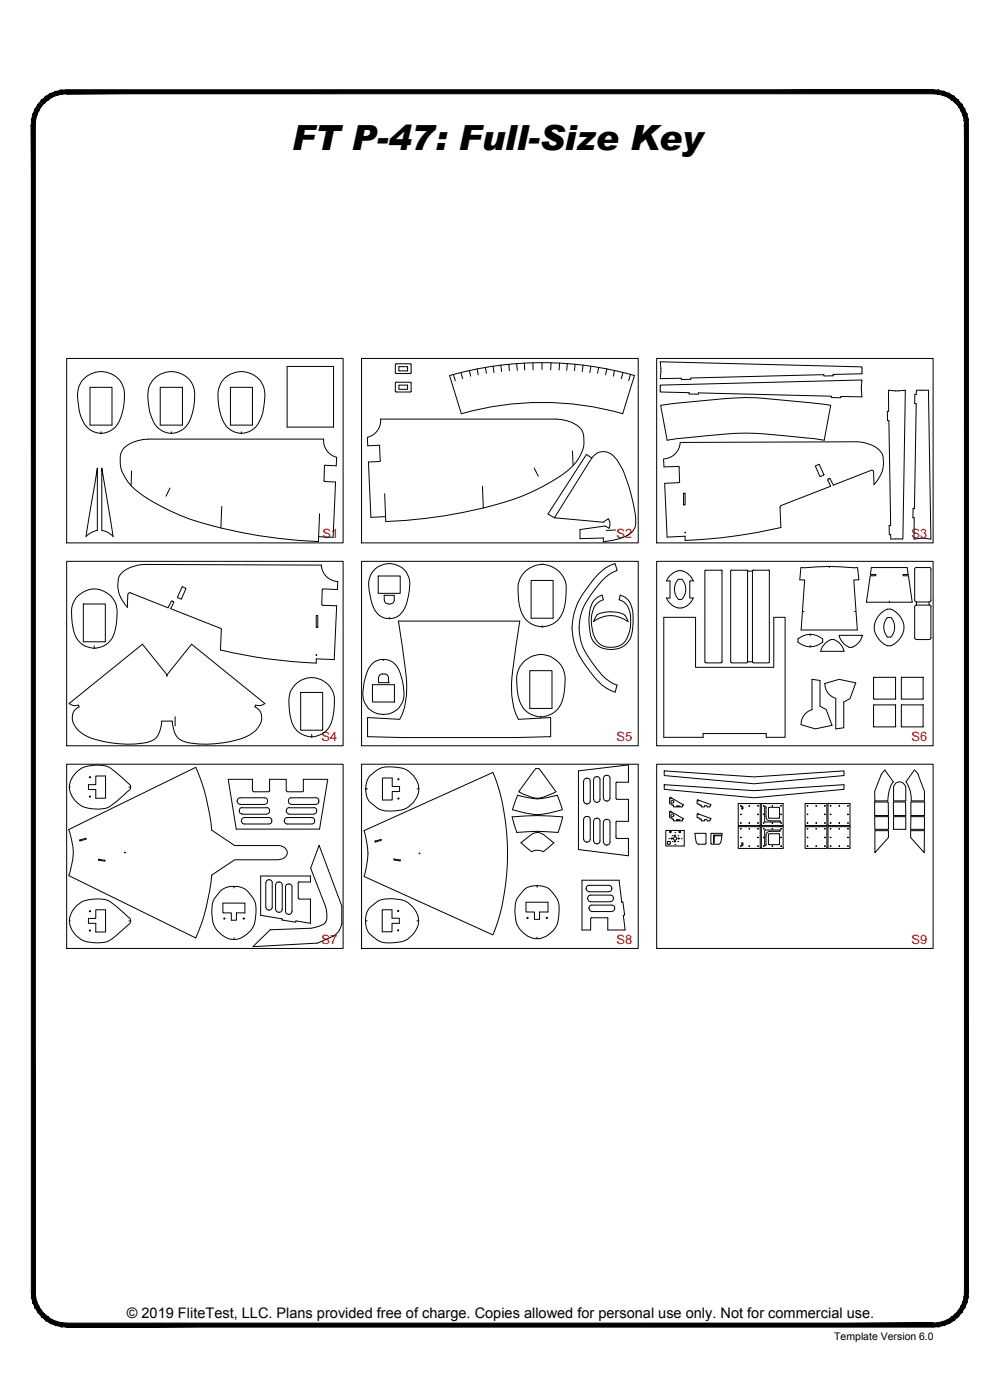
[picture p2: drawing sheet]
<svg xmlns="http://www.w3.org/2000/svg" width="190mm" height="267mm" viewBox="0 0 190 267" stroke-linecap="round" stroke-linejoin="round" font-family="sans-serif">
<defs><g id="words">
<text font-size="6.6" x="55.6" y="28.7">FT P-47: Full-Size Key</text>
<text font-size="2.8" x="24.1" y="251">© 2019 FliteTest, LLC. Plans provided free of charge. Copies allowed for personal use only. Not for commercial use.</text>
<g font-size="2.5" fill="#f00">
<text x="61.4" y="102.5">S1</text>
<text x="117.4" y="102.5">S2</text>
<text x="173.7" y="102.5">S3</text>
<text x="61.3" y="141.2">S4</text>
<text x="117.4" y="141.2">S5</text>
<text x="173.7" y="141.2">S6</text>
<text x="61.3" y="179.8">S7</text>
<text x="117.4" y="179.8">S8</text>
<text x="173.7" y="179.8">S9</text>
</g>
<text font-size="2" x="158.9" y="255.3">Template Version 6.0</text>
</g></defs>
<!-- layer: 22 TILED -->
<g fill="#000" stroke="#000" stroke-width=".19">
<path d="M11.6 17.2l1.1-.1v.8zM11.6 17.2l.1 .7h1zM10.6 17.4l1-.2 .1 .7zM10.6 17.4l.2 .8 .9-.3zM9.6 17.8l1-.4 .2 .8zM9.6 17.8l.3 .7 .9-.3zM8.7 18.4l.9-.6 .3 .7zM8.7 18.4l.5 .6 .7-.5zM7.9 19.1l.8-.7 .5 .6zM7.9 19.1l.6 .5 .7-.6zM7.9 19.1l.6 .5-1.3 .3zM7.2 19.9l.6 .4 .7-.7zM7.2 19.9l.6 .4-1.1 .5zM6.7 20.8l.7 .3 .4-.8zM6.7 20.8l.7 .3-1.1 .7zM6.3 21.8l.7 .2 .4-.9zM6.3 21.8l.7 .2-1 .8zM6 22.8l.8 .1 .2-.9zM6 22.8l.8 .1-.8 .9zM6.8 22.9l-.8 .9h.7z"/>
<path d="M12.7 17.9h165.1v-.8zM12.7 17.1h165.1l-165.1 .8z"/>
<path d="M6 23.8l.7 222.3v-222.3zM6 23.8l.7 222.3h-.7z"/>
<path d="M184.4 22.8l.1 1h-.8zM183.7 22.9v.9l.7-1zM184.2 21.8l.2 1-.7 .1zM183.5 22l.2 .9 .5-1.1zM183.8 20.8l.4 1-.7 .2zM183.1 21.1l.4 .9 .3-1.2zM183.2 19.9l.6 .9-.7 .3zM182.6 20.3l.5 .8 .1-1.2zM182.5 19.1l.7 .8-.6 .4zM182 19.6l.6 .7-.1-1.2zM181.7 18.4l.8 .7-.5 .5zM181.7 18.4l-.4 .6 .7 .6zM180.8 17.8l.9 .6-.4 .6zM180.8 17.8l-.3 .7 .8 .5zM179.9 17.4l.9 .4-.3 .7zM179.9 17.4l-.3 .8 .9 .3zM178.8 17.2l1.1 .2-.3 .8zM178.8 17.2l-.1 .7 .9 .3zM177.8 17.1l1 .1-.1 .7zM177.8 17.1v.8h.9z"/>
<path d="M6 246.1h.7l-.7 1zM6.7 246.1l-.7 1 .8-.1zM6 247.1l.8-.1-.5 1.2zM6.8 247l-.5 1.2 .7-.3zM6.3 248.2l.7-.3-.3 1.2zM7 247.9l-.3 1.2 .7-.3zM6.7 249.1l.7-.3-.2 1.2zM7.4 248.8l-.2 1.2 .6-.4zM7.2 250l.6-.4 .1 1.2zM7.8 249.6l.1 1.2 .6-.5zM7.9 250.8l.6-.5 .2 1.2zM8.5 250.3l.2 1.2 .5-.6zM9.2 250.9l.4 1.2-.9-.6zM9.2 250.9l.4 1.2 .3-.7zM9.9 251.4l.7 1.1-1-.4zM9.9 251.4l.7 1.1 .2-.7zM10.8 251.8l.8 .9-1-.2zM10.8 251.8l.8 .9 .1-.7zM11.7 252l1 .8-1.1-.1zM11.7 252l1 .8v-.7z"/>
<path d="M12.7 252.1v.7l165.1-.7zM12.7 252.8l165.1-.7v.7z"/>
<path d="M177.8 252.1l1 .6-1 .1zM177.8 252.1l1 .6-.1-.7zM178.7 252l1.2 .5-1.1 .2zM178.7 252l1.2 .5-.3-.7zM179.6 251.8l1.2 .3-.9 .4zM179.6 251.8l1.2 .3-.3-.7zM180.5 251.4l1.2 .1-.9 .6zM180.5 251.4l1.2 .1-.4-.6zM181.3 250.9l1.2-.1-.8 .7zM181.3 250.9l1.2-.1-.5-.5zM182 250.3l1.2-.3-.7 .8zM182.6 249.6l-.6 .7 1.2-.3zM182.6 249.6l1.2-.5-.6 .9zM183.1 248.8l-.5 .8 1.2-.5zM183.1 248.8l1.1-.6-.4 .9zM183.5 247.9l-.4 .9 1.1-.6zM183.5 247.9l.9-.8-.2 1.1zM183.7 247l-.2 .9 .9-.8zM184.5 246.1l-.1 1-.7-.1zM183.7 246.1v.9l.8-.9z"/>
<path d="M183.7 23.8v222.3h.8zM183.7 23.8h.8v222.3z"/>
</g>
<g fill="none" stroke="#000" stroke-width=".19">
<path d="M12.7 68.3h52.7v35.1h-52.7zM15.6 72.5a4.6 4.6 0 0 1 5.6-1.2 4.6 4.6 0 0 1 2.5 5.2 7.8 7.8 0 0 1-2.1 5.2 3.9 3.9 0 0 1-6.1-2.2l-.5-2a6.2 6.2 0 0 1 .6-5zM17.1 73.8h4.2v7.2h-4.2zM29.4 72.1a4.5 4.5 0 0 1 5-.9 4.5 4.5 0 0 1 2.7 4.2 8.2 8.2 0 0 1-2.1 6.3 3.8 3.8 0 0 1-6.1-2.2 9 9 0 0 1-.4-6.1zM30.5 73.8h4.3v7.2h-4.3zM42.7 72.1a4.5 4.5 0 0 1 7.7 2.3 11.3 11.3 0 0 1-1.3 6.5 3.7 3.7 0 0 1-6.5-.4 8.9 8.9 0 0 1-.5-7.5zM43.9 73.8h4.2v7.2h-4.2zM54.7 69.8h8.8v11.6h-8.8zM68.9 68.3h52.7v35.1h-52.7zM72.5 79.8a3.3 3.3 0 0 1-2.5 3.5M72.5 79.8h33.4a6.3 6.3 0 0 1 4.9 2.1 5.8 5.8 0 0 1-1 6.1 18.7 18.7 0 0 1-6.5 4.7 60 60 0 0 1-18.6 5.6l-7.4 .8-3.8 .3-.2-5.3M75.3 69.5l.2-.2h2.7l.2 .2"/>
<path d="M75.3 71l.2 .2h2.7l.2-.2M75.3 69.5v1.5M76 73.4h1.6v.8h-1.6zM76 69.9h1.6v.8h-1.6zM78.3 69.5v1.5M78.3 73v1.5M78.4 73l-.2-.2-2.8 .1-.1 1.6 .2 .2h2.6l.3-.2M85.6 71.5l2.3 7.3M85.7 71.5a64.5 64.5 0 0 1 35.2 0l-2.3 7.3a55.8 55.8 0 0 0-30.7 0M86.4 71.3l.3 1.2M87.8 71l.3 1.1M89.4 70.6l.3 1.1"/>
<path d="M90.9 70.3l.2 1.1M92.5 70l.2 1.1M93.9 69.8l.2 1.2M95.4 69.6l.1 1.2M96.9 69.4l.1 1.2M98.4 69.3l.2 1.3M99.9 69.2v1.3M101.5 69.1l.1 1.4M103.3 69.1v1.3M105 69.1l-.1 1.4M106.6 69.2l-.1 1.3M108.1 69.3l-.2 1.3"/>
<path d="M109.6 69.4l-.2 1.2M111.1 69.6l-.2 1.2M112.6 69.8l-.2 1.2M114 70l-.2 1.1M115.6 70.3l-.2 1.1M117.1 70.6l-.3 1.1M118.7 71l-.3 1.1M120.1 71.3l-.3 1.2M125.1 68.3h52.7v35.1h-52.7zM125.8 68.9l38.4 1v1.3l-5.5 .1v.3h-1.8v-.2l-25.3 .6v.3h-1.8v-.2h-4l.1-1.3zM125.8 73.4l38.4-1-.1 1.3 .1 1.9-4-.1-.1 .3-1.7-.1v-.2l-25.3-.7v.3h-1.8v-.3l-5.5-.1zM125.9 77.2l8-.9a55.7 55.7 0 0 1 16.3 0l8 .9-1.2 6.7-3.7-.5a89.9 89.9 0 0 0-13.1-.8l-11.3 1-1.8 .3z"/>
<path d="M169.2 74.3l1.4 .2 1.9-.2-.5 28.4h-2.3v-.8h-.3v-1.8h.3l-.4-20h-.2l-.1-1.7h.3zM174.6 74.3h2.3l.4 28.4-1.3-.2-1.9 .2 .1-4.1h-.3v-1.7h.3l.3-20h-.3l.1-1.8h.2zM18.5 89.2v11.8l-.9 .3-1.2 .9zM19.3 82.3v.3M25.1 89.7l-.1 2.8M32.4 93l-.8 1.5M32.6 82.3v.3M42.2 96.5l-.1 4.1M46 82.3v.3M61.6 83.7h-33.4a6.3 6.3 0 0 0-4.9 2 5.8 5.8 0 0 0 1.1 6.1 18.7 18.7 0 0 0 6.4 4.7 59 59 0 0 0 18.6 5.6l7.5 .9 3.8 .2 .2-5.3M61.7 83.6a3.3 3.3 0 0 0 2.5 3.5M61.7 91.5l.2 .2 2 .1-.4 10.6-2.8-.2"/>
<path d="M61.8 88.8l-.1 2.8M62 88.6l-.2 .2M64.1 87.2v1.5l-2.1-.1M70 83.4l.1 1.5 2-.1M72.1 84.8l.2 .2M72.3 87.9l-2.1 .1 .5 10.6 2.7-.2M72.3 85l.1 2.8M72.5 87.7l-.2 .2M91.9 92.7l.2 4.1M101.8 89.2l.7 1.5M109.1 85.9l.1 2.8M112.7 87.2a2.62 2.62 0 0 1 4.3-.2l.5 .6a16.5 16.5 0 0 1 2.3 5.2l.8 3.2a10.4 10.4 0 0 1 .4 4.4 4.5 4.5 0 0 1-3.7 2.4l-2.4 .4v-.7l-4.4 .1v-1.7l4.8-.7 .7 .4a1.82 1.82 0 0 0-.1-1.8l-1 .7-9.3-.9"/>
<path d="M112.7 87.2l-1-.6-7.3 11.3 1.2 .7M112.7 87.2l-7.1 11.4M126.4 87.5l.1 1.4h2.7M129.2 88.8l.2 .2M129.4 89l.1 2.8M129.5 91.7l-.2 .2-2.7 .2 .5 10.2 3.4-.1v.8a99.2 99.2 0 0 0 18.3-2.5l-.2-3.9 .2-.3M129.6 84.3a3.3 3.3 0 0 1-3.2 3.1M129.6 84.3l33.6-.1a5.9 5.9 0 0 1 4.9 2.2 5.8 5.8 0 0 1-1.6 5.9l-.1-2.4a.36 .36 0 0 0-.5-.3M130.2 93.9h.3v2.3h-.3zM155.3 88.8l.7-.4 1 2.1-.8 .3zM157.7 91.5l.5 1.1-9.4 3.7M157.9 91.2l-.2 .3"/>
<path d="M165.9 89.6l-7.2 2.8-.5-1.1-.3-.1M12.7 106.9h52.7v35.2h-52.7zM14.8 113.5a4.4 4.4 0 0 1 5.3-.7 4.4 4.4 0 0 1 2.2 5 6.1 6.1 0 0 1-2 4.9 4.1 4.1 0 0 1-6.4-3l-.2-1.9a4.8 4.8 0 0 1 1.1-4.3zM15.9 115.1h4.2v7.2h-4.2zM19.4 101v-11.8l2.1 13M19.4 101l1 .3 1.2 .9M24.8 112.9l7.2 2.9 .6-1.2M24.9 112.9a.36 .36 0 0 0-.5 .3M32.8 114.6h.2M32.9 114.5l-.3 .1M33 114.6l.1 .2M33.1 114.9l-.6 1.1 9.5 3.7 .2 .3"/>
<path d="M34.7 111.8l.7 .3-.9 2-.7-.3zM60.2 117.3h.3v2.2h-.3zM61.2 107.7l-33.6-.2a5.9 5.9 0 0 0-4.9 2.3 5.8 5.8 0 0 0 1.6 5.9v-2.4M61.2 107.6a3.3 3.3 0 0 0 3.1 3.2M64.3 110.8v1.5l-2.7-.1-.2 .2-.1 2.9 2.8 .1-.4 10.2-3.5-.1v.8a94.6 94.6 0 0 1-18.2-2.5l.2-3.8M68.9 106.9h52.7v35.2h-52.7zM71.3 108.6a4 4 0 0 1 4.8-.7 4 4 0 0 1 1.9 4.5l-.1 .9a5.9 5.9 0 0 1-2 4 3.3 3.3 0 0 1-5-2.2l-.4-1.8a4.7 4.7 0 0 1 .8-4.7zM72.1 109.7h4.1v3.3h-4.1zM73.2 113.4h.1M73.2 113.4h1.9v.9M73.2 113.4v.9M73.2 114.3a.7 .7 0 0 0 .7 .7"/>
<path d="M73.9 115.1h.5M74.2 117.6v.3M75.1 114.3a.7 .7 0 0 1-.7 .7M75.9 118.3h23.1a114.5 114.5 0 0 0-1.5 11.8 14 14 0 0 0 1.3 6.9l6.1-.3v3.6l-6.6 .2h-21.7l-6.6-.2v-3.6l6.2 .3a15.3 15.3 0 0 0 1.1-9.2zM99.9 109a4.6 4.6 0 0 1 5.2-1.1 4.6 4.6 0 0 1 2.8 4.4 8.9 8.9 0 0 1-1.4 5.6 4.3 4.3 0 0 1-4.5 1.3 4.3 4.3 0 0 1-3-3.7l-.3-2.1a5 5 0 0 1 1.2-4.4zM101.2 110.6h4.2v7.2h-4.2zM103.3 119.2v.3M113 118.4a5.3 5.3 0 0 1 6.6 0M113.3 114.3l.6-.6 .8-.3 .2 .9a3.1 3.1 0 0 0-2.2 2.8 7.2 7.2 0 0 0 1.3 5.3 3.6 3.6 0 0 0 3.7 .7 3.6 3.6 0 0 0 2.3-3 5.9 5.9 0 0 0-.8-5.1l-.5-.4-.8-.3 .3-.9a3.3 3.3 0 0 1 2.4 3.3 8.9 8.9 0 0 1-.8 5.4 4.2 4.2 0 0 1-7.2-.7 9.9 9.9 0 0 1 .4-6.8zM113.6 117.2a5.8 5.8 0 0 1 5.4 0M113.7 117.2l-.6 1.2M114 109.4a6.9 6.9 0 0 1 3.2-2l.4 1.3a7.8 7.8 0 0 0-4 3.2 11.9 11.9 0 0 0-3.2 6.8 10 10 0 0 0 2.2 7.2 12 12 0 0 0 4.2 4.3l.8 .3-.4 1.4a8.7 8.7 0 0 1-4.5-3.6l-1.2-1.5a11.3 11.3 0 0 1 0-14.4z"/>
<path d="M117.3 101h-1.8M119.1 117.2l.6 1.2M125.1 106.9h52.7v35.2h-52.7zM126.4 117.6h6.1v9.5h14.9v-9.5h2.2v22.9h-3.6v-.8h-12.1v.8h-7.5zM127.6 109.7a2.43 2.43 0 0 1 4.1 .3l.4 .7h-.7v3.2h.7a2.67 2.67 0 0 1-3.9 1.5l-.9-.8-.3-.7h.6v-3.2h-.6zM129.2 110.4h.6M129.2 114.2h.6M129.2 110.3a2.81 2.81 0 0 0 0 3.9M129.9 110.3a2.81 2.81 0 0 1 0 3.9M134.5 108.6h2.9M134.5 108.6l-.2 .2v17.2l.2 .2M137.4 108.6l.2 .2"/>
<path d="M137.5 108.8v17.3M139.4 108.6h2.8M139.4 108.6l-.2 .2v17.3l.2 .1M142.3 108.6l.2 .2M142.4 108.8h.9v17.3h-.9zM143.5 108.6h2.9M143.5 108.6l-.2 .2M146.4 108.6l.2 .2M146.6 108.8v17.3M152.6 108.1l.6 .1a44 44 0 0 1 9.5 0l.7-.1 .2 2.3-1 .1 .7 9.5h-10.7l.7-9.5-.9-.1zM153 116.5h.2M158 107.9v.2"/>
<path d="M162.8 116.5h.2M166.8 109.4h-1l.2-1.3h6.8l.2 1.3h-.9M166.8 109.7h-1l-.7 5h8.7l-.7-5h-1M166.8 109.4l.1 .1-.1 .1M167.7 117a2.07 2.07 0 0 1 2.5-.8 3.7 3.7 0 0 1 2 3.6 3.7 3.7 0 0 1-2.5 3.2 2.59 2.59 0 0 1-2.4-1.4 3.4 3.4 0 0 1 .4-4.6zM169.1 117.6a2.81 2.81 0 0 0 0 3.8h.6M169.1 117.6h.6M169.4 114.5v.2M169.7 117.6a2.81 2.81 0 0 1 0 3.8M172.1 109.4l-.1 .1 .1 .1M174.2 114.3l.4 .4M174.2 115.6l.1 6.1 .3 .1h2.4"/>
<path d="M174.6 114.7h2.4v.6h-2.4M174.6 108.1h2.4M174.6 114.7v.6M174.6 108.1l-.4 .3v5.9M174.6 115.2l-.4 .4M177 108.1l.4 .3-.1 5.9M177 115.2l.4 .4M177.3 115.6l.1 5.9-.4 .3M177.4 114.3l-.4 .4M13.2 134l13.9-11.3 4.6 5.8 .1 .3 .1-.3 4.6-5.8 14 11.3a1.83 1.83 0 0 1-1.8 .3l-.1 .4a2.42 2.42 0 0 1 .6 3.9 6.7 6.7 0 0 1-3.8 2.3 19.1 19.1 0 0 1-10.5 .3l-.4-.2a3.3 3.3 0 0 1-1.6-2.9l-.1-.7h-2a4.3 4.3 0 0 1-1.7 3.6 12.2 12.2 0 0 1-6.4 .7 14.9 14.9 0 0 1-7.2-2.1 3.3 3.3 0 0 1-1.5-3.9l.4-.6 .7-.4-.2-.4a1.83 1.83 0 0 1-1.7-.3zM17.9 123v.5M33.4 136.5v1.8"/>
<path d="M56.2 130.4a4.4 4.4 0 0 1 5.3-.7 4.4 4.4 0 0 1 2.2 4.9 6.5 6.5 0 0 1-1.6 4.7 4.1 4.1 0 0 1-4.2 .7 4.1 4.1 0 0 1-2.6-3.4l-.2-2a4.6 4.6 0 0 1 1.1-4.2zM57.3 131.9h4.2v7.2h-4.2zM59.4 139.9v.5M71 130.4h4.1v3.3h-4.1zM71 126.4a3.2 3.2 0 0 1 5.3 2 8 8 0 0 1 .4 5.4 4 4 0 0 1-5 2.1 4 4 0 0 1-2.5-4.8l.4-1.9a5.3 5.3 0 0 1 1.4-2.8zM72.1 129.1v.9h1.9M72.1 129.1a.96 .96 0 0 1 1-.7 .96 .96 0 0 1 .9 .7v.9M73 125.6v.2M74 130h.1M99.7 126.1a4.7 4.7 0 0 1 5.6-.8 4.7 4.7 0 0 1 2.3 5.2 6.7 6.7 0 0 1-1.7 4.9 4.3 4.3 0 0 1-4.4 .8 4.3 4.3 0 0 1-2.8-3.6l-.2-2.1a5 5 0 0 1 1.2-4.4zM100.9 127.8h4.3v7.2h-4.3zM103 136.4v.3"/>
<path d="M134.5 126.3h2.9M137.6 126l-.2 .2M139.4 126.3h2.8M142.5 126l-.2 .2M143.3 126l.2 .2M143.5 126.3h2.9M146.6 126l-.2 .2M152 121.7a3.5 3.5 0 0 1 4.7 0v.6a3.5 3.5 0 0 1-4.7 0zM152.6 138a2.82 2.82 0 0 1 2.1-2.8v-5.8l1.5 .2v4.9l1.2 .7 1.1 3-3.2 .7-2.7-.9M154.3 120.8v.3M154.3 122.9v.3M157.1 130.2l2.8-.8 3.1 .7-1.1 3-1.2 .6v4.9l-1.5 .3v-5.8"/>
<path d="M157.1 130.2a2.86 2.86 0 0 0 2.1 2.8M157.3 122.4a1.68 1.68 0 0 1 2.8 .3l.7 1.4h-4.5l.3-.7zM159.9 121h4.4l-.7 1.4a2.36 2.36 0 0 1-1.8 .9 3.4 3.4 0 0 1-1.9-2.3zM166.4 133.1l.1 .1h4M166.4 138.4l.1 .1h4M166.5 129h4M166.5 134.3h4M166.5 129l-.1 .1v4M166.5 134.2l-.1 .1v4.1M170.5 129l.1 .1M170.5 134.2l.1 .1M170.6 129.1v4"/>
<path d="M170.6 134.4v4M170.6 133.1l-.1 .1M170.6 138.4l-.1 .1M171.7 133.1l.1 .1M171.7 138.4l.1 .1M171.8 129h4M171.8 134.3h4M171.8 129l-.1 .1v4M171.8 134.2l-.1 .1v4.1M175.8 129l.1 .1M175.8 134.2l.1 .1M175.9 129.1v4"/>
<path d="M175.9 134.4v4M175.9 133.1l-.1 .1h-4M175.9 138.4l-.1 .1h-4M12.7 145.6h52.7v35.1h-52.7zM13.1 158l24.2-11.8a37.2 37.2 0 0 1 3 12l4.4 2.9h8.2a1.49 1.49 0 0 1 1.8 1.7l-.3 .4-.5 .4-1 .2h-8.2l-4.4 2.9a40.3 40.3 0 0 1-3 12l-24.2-11.9a11.2 11.2 0 0 0 0-8.8zM13.2 149.9h.2M14.4 147.3l.3-.3a6 6 0 0 1 6.4-.7l3.3 2.9a.83 .83 0 0 1 .5 .7 .83 .83 0 0 1-.5 .8l-2.9 2.5a4.2 4.2 0 0 1-3.7 .9 4.5 4.5 0 0 1-4.5-4.6l.5-1.4zM15.2 160v.1l.1 .1M16.3 159.7l-1.1 .3M16.3 159.7l.1 .1-.1 .1M16.3 159.9l-1 .3M18.2 147.8h1.9v4.3h-1.9v-1.7h-1.4v-.9h1.4z"/>
<path d="M24.6 149.9h.3M45.2 152.5v.2M45.2 152.7l.1 .2 .4 .3M45.2 152.5l.1-.3 .4-.2h4.7l.5 .2 .1 .3M45.6 154.4a.56 .56 0 0 0 .5 .7M45.7 153.2h4.7M46 156.3v.2M46 156.3l.1-.3 .4-.3h4.7l.3 .1 .3 .5M46.1 153.9h4.7M46.1 155.1h4.7M46.1 153.8l-.4 .3-.1 .3M48.1 150.6v-2.1h-4.6l1.5 9.4h15.9l1.5-9.4h-4.6v2.1"/>
<path d="M48.1 150.6l.2 .2M48.3 150.8h2.9M50.8 153.8l.3 .1 .3 .5M51 152.5a.56 .56 0 0 1-.6 .7M51.4 154.4a.56 .56 0 0 1-.6 .7M51.4 150.6v-2.1h3.1v2.1M51.4 150.6l-.2 .2M51.8 156.3a.56 .56 0 0 1-.6 .7h-4.7l-.4-.3-.1-.3M54.1 156.3v.2M54.2 156.4l.1 .3 .4 .3M54.5 154.4v.2M54.6 150.6l.2 .2"/>
<path d="M54.6 154.5v.3l.5 .3M54.7 155.7h4.7M54.7 157h4.7M54.7 155.7l-.4 .3-.1 .3M54.7 150.8h2.9M54.9 152.5a.56 .56 0 0 0 .6 .7M55.1 153.9h4.7M55.1 155.1h4.7M55.1 153.8l-.5 .3v.3M55.5 152h4.7l.5 .2v.3M55.5 153.2h4.7M55.5 152l-.5 .2-.1 .3"/>
<path d="M57.8 150.6l-.2 .2M59.4 155.7l.3 .1 .2 .5M59.8 153.8l.3 .1 .2 .5M59.9 156.3a.56 .56 0 0 1-.5 .7M60.3 154.4a.56 .56 0 0 1-.5 .7M60.7 152.5v.2M60.7 152.7v.2l-.5 .3M68.9 145.6h52.7v35.1h-52.7zM69.3 158.2l24.6-11a44 44 0 0 1 2.1 23.3 30.7 30.7 0 0 1-2.1 7.6l-24.6-11.1a12.9 12.9 0 0 0 0-8.8zM69.7 150.3l.1-1.4a4.4 4.4 0 0 1 2.6-2.5 7.5 7.5 0 0 1 5.4 .5 3.9 3.9 0 0 1 0 6.9 7 7 0 0 1-5.8 .2l-.8-.6a3.3 3.3 0 0 1-1.5-3.1h.3M72.5 159.9l.1 .1v.1l-1 .3-.2-.1 .1-.1M72.5 159.9l-1 .3"/>
<path d="M72.9 148.2h1.8v1.6h1.4v1h-1.4v1.6h-1.8zM79.5 150.3h.3M97.5 155.6a45.4 45.4 0 0 1 9.7 0l-.9 3M97.6 155.6l.8 3M98.4 158.6a36.7 36.7 0 0 1 7.9 0M98.6 151.5a10.8 10.8 0 0 0 7.5 0M98.6 151.5l-1 2.8 2.3 .6 2.5 .3a19.9 19.9 0 0 0 4.7-.9M102.1 146.4l-3.3 4.4 1.7 .8a3.8 3.8 0 0 0 3.7 0l1.7-.8-3.2-4.4M102.1 146.4h.6M106.2 151.5l.9 2.7M111.2 148.8v3.8M111.2 156.1v3.8"/>
<path d="M111.2 152.6l.1 .3 .4 .2M111.2 159.9l.1 .2 .4 .3M111.7 153.2h.2M111.7 155.6h.2M111.7 155.5l-.2 .1-.3 .5M111.9 148.3a.56 .56 0 0 0-.7 .5M111.9 148.3h.3l.2 .5v3.8l-.2 .4-.3 .1M111.9 155.5l.5 .3v.3v3.8l-.2 .4-.3 .1M113.1 148.5v3.8M113.1 156.4v3.8M113.1 152.3l.1 .3 .4 .2M113.6 152.9h.1"/>
<path d="M113.7 148a.55 .55 0 0 0-.6 .5M113.7 155.9a.55 .55 0 0 0-.6 .5M113.8 148l.4 .2 .1 .3v3.8l-.3 .5h-.2M113.8 155.9l.4 .2 .1 .3v3.8l-.3 .5h-.2M114.9 148.3v3.8M114.9 156.6v3.8M115 152a.63 .63 0 0 0 .7 .6M115.5 156.1h.2M115.5 156.1l-.5 .2v.3M115.7 147.7a.56 .56 0 0 0-.7 .5M115.7 147.7l.2 .1 .3 .4M115.7 156.1l.2 .1 .3 .4"/>
<path d="M116.2 152l-.3 .5-.2 .1M116.2 148.3v3.8M116.2 156.6v3.8M117.3 152.1l.2 .2h2.2v4.2h-2.2M117.5 149h2.2v-3.3l-9.5 1.2v14.9l9.5 1.2v-3.3h-2.3l-.1-3.1M117.5 149l-.2 .2v2.9M117.5 156.4l-.2 .2M125.1 145.6h52.7v35.1h-52.7zM126.5 146.9l17.1 1.1 17.2-1.1v.8l-17.2 1.6-17.1-1.6zM126.5 149.5l17.1 1.1 17.2-1.1v.9l-17.2 1.6-17.1-1.6zM126.8 158.2h3.5v3h-3.5zM127.4 159.8h.1"/>
<path d="M127.6 152.1l.2-.2 2.3 1.4M127.6 152.1v1l.2 .1M127.6 154.7v1l.2 .1M127.7 152.1h.1M127.7 154.8h.1M127.8 154.6l2.3 1.3M127.8 154.5l-.2 .2M127.8 153.2l.3 .2M127.8 155.8l.3 .2M128.1 159.2h.1M128.6 158.6h.1M128.9 153.6h.1"/>
<path d="M128.9 156.2h.1M128.9 153.6h.5M128.9 153.5h.5M128.9 156.3h.5M128.9 156.2h.5M129.1 159.2h.1M129.4 153.6h.1M129.4 156.2h.1M129.8 159.8h.1M130.1 153.3h.1M130.1 155.9h.1M130.1 153.3l-.1 .4h-1.6l-.1-.3h-.3"/>
<path d="M130.1 156l-.1 .4h-1.6l-.1-.4h-.3M132.4 158.8l.2 1.7M132.5 158.8h1.9M132.5 158.8h-.1M132.8 152.5v.6l.3 .1M132.8 155.1v.6l.3 .1M133 152.4l2.4 .9M133 152.6h.1M133 155.2h.1M133 155l2.3 .9M133 152.4l-.2 .1M133 155l-.2 .1"/>
<path d="M133.1 153.2l.2 .2M133.1 155.8l.2 .2M134.4 158.8l.1 .1v1.8l-.1 .1M135.4 155.9h.1M135.4 153.3l-.2 .4h-.5l-.1-.2h-.4v.2h-.6v-.3h-.3M135.4 156l-.2 .4h-.5l-.1-.3h-.4v.3h-.6v-.4h-.3M135.6 158.8h1.8M135.6 158.8l-.1 .1-.1 1.8 .2 .1M136.1 159.4v1.2M136.3 159.2h1.2M136.3 159.2l-.2 .2M137.4 158.8h.1"/>
<path d="M137.5 159.1h-1.5l-.1 1.5M137.5 159.2l-.2 1.3M137.6 158.8l-.1 .3M140.7 157.5h4M140.7 153.1h4M140.7 157.4l-.1 .1 .1 4.1h4M140.7 153l-.1 .1 .1 4.1 4 .1M141.3 154.1l.1-.5 .1 .5M141.3 154l.1 .1 .1-.1M144.8 157.4l.1 .1M144.8 153l.1 .1M144.8 153.2v4"/>
<path d="M144.8 157.6v3.9M144.9 157.2l-.1 .1M145.1 157.5h4M145.1 153.1h4M145.1 157.4l-.1 .1v4l.1 .1M145.1 153l-.1 .1v4.1l.1 .1M145.7 153.8v2.7M145.7 158.2v2.8M145.7 156.5l.1 .1M145.7 153.7l.1-.1 .1 .1v1.8a.76 .76 0 0 0 .9 .9h1.7M145.8 158.1h2.7M145.8 156.6h2.7"/>
<path d="M145.8 158.1l-.1 .1M146.4 153.9v1.9M146.4 159v1.8M146.4 155.8l.1 .1M146.5 158.8h1.9l.1 .1M146.5 153.8h1.9l.1 .1v1.9l-2 .1M146.5 158.8l-.1 .1M146.5 153.8l-.1 .1M148.5 159v1.8M148.5 158.4h-1.7a.75 .75 0 0 0-.9 .8v1.8l-.1 .1-.1-.1M148.6 158.1l.1 .1-.1 .1M148.6 156.4l.1 .1-.1 .1"/>
<path d="M149.1 157.4l.1 .1M149.1 153l.1 .1M149.2 153.2v4M149.2 157.6v3.9M149.2 157.2l-.1 .1h-4M153.5 157.5h3.9M153.5 153.1h3.9M153.5 157.4l-.1 .1v4l.1 .1M153.5 153l-.1 .1v4.1l.1 .1M157.5 157.4l.1 .1-.1 4.1h-4M157.5 153l.1 .1-.1 4.1-4 .1M157.8 157.5h4"/>
<path d="M157.8 153.1h4M157.8 157.4l-.1 .1 .1 4.1h4M157.8 153l-.1 .1 .1 4.1 4 .1M161.9 157.4l.1 .1M161.9 153l.1 .1M161.9 153.2v4M161.9 157.6v3.9M162 157.2l-.1 .1M166.6 155.6h2.6v2.4h-2.5zM166.6 152.8h2.6v2.6h-2.6zM166.7 158.2h2.5v1.4l-2.5 2.8zM168.6 146.7l1.6 2.2a5.2 5.2 0 0 0-1.1 3.7h-2.4l-.1-1.9 1.3-3.1"/>
<path d="M168.6 146.7l-.7 .9M170.2 152.8h2.3l.1 2.6h-2.4zM170.2 155.6h2.4v2.4h-2.4zM170.6 149.2a1.23 1.23 0 0 1 2 .7v2.7h-2.4v-2.7zM173.5 158.2h2.6v4.2l-2.6-2.8zM173.5 152.8h2.6v2.6h-2.6zM173.5 155.6h2.6v2.4h-2.6zM174.2 146.7l-1.6 2.2a5.8 5.8 0 0 1 1 3.7h2.5v-1.9l-1.2-3.1M174.2 146.7l.8 .9M13.2 175.4h.2M14.4 172.8l.3-.3a6 6 0 0 1 6.4-.7l3.3 2.9a.85 .85 0 0 1 .4 1.2l-1.1 1a9.8 9.8 0 0 1-3.5 2.6 6.3 6.3 0 0 1-5.5-1.1 3.7 3.7 0 0 1-.3-5.6zM18.2 173.3h1.9v4.2h-1.9v-1.6h-1.4v-.9h1.4z"/>
<path d="M18.8 163.9l1.1 .1M18.8 163.7l1.1 .2M18.9 163.7h-.1v.2M19.9 163.8l.1 .2h-.1M24.6 175.4h.3M42.5 172h4.2v1.9h-1.7v1.4h-.9v-1.4h-1.6zM44.6 168.9l1.3 .1a4.4 4.4 0 0 1 2.6 2.6 7.3 7.3 0 0 1-.5 5.3 4.1 4.1 0 0 1-4.4 2 4.8 4.8 0 0 1-3.3-5.1l.1-1.3a3.1 3.1 0 0 1 1-2.1 3.3 3.3 0 0 1 3.2-1.5v.3M44.6 178.6v.4M50.6 168.1v4.7M50.7 172.8v.3l.5 .3M51.2 173.4h.1M51.3 167.6a.55 .55 0 0 0-.6 .5"/>
<path d="M51.3 167.6l.3 .1 .3 .4M51.9 168.1v4.7l-.3 .5-.3 .1M52.5 168.6v4.7M52.5 173.2a.56 .56 0 0 0 .7 .6M53.2 168a.56 .56 0 0 0-.7 .6M53.2 168l.3 .1 .3 .5M53.8 168.6v4.6l-.3 .5-.3 .1M54.4 169v4.6l.1 .3 .4 .3M54.9 174.2h.2M55.1 168.4a.56 .56 0 0 0-.7 .5M55.1 168.4l.5 .3v.2M55.6 169v4.6l-.2 .5-.3 .1"/>
<path d="M56.8 168.2v2.8l.2 .2M57 168h2.1v-1.1h-9.4v7.5l4.1 .6-.1 .3 2.6 .4 .1-.3 2.7 .5v-4.6h-2.1M57 168l-.2 .2M65.1 176v-3.4l-4.3-11.6-1.6 4.4 2.8 7.3a4.8 4.8 0 0 1 .1 2.9 3.8 3.8 0 0 1-2.8 1.2l-7.8 .3-3.3 3.2 12.3-.6 3.1-1.4 1-1M65.1 175.9l-.5 1.4M69.6 175.4l.2-1.4a2.96 2.96 0 0 1 1.4-1.7 4.6 4.6 0 0 1 4.3-1 4.3 4.3 0 0 1 4.1 5 4.7 4.7 0 0 1-5 3.3h-.9a4.6 4.6 0 0 1-3.9-2.8l-.2-1.4h.3M72.8 173.3h1.9v1.6h1.4v1h-1.4v1.6h-1.9zM76.2 163.8l.1 .1-.1 .1-1.1-.2-.1-.1 .1-.1 1.1 .2M79.4 175.4h.4M99.2 160.6l2-1.6a1.87 1.87 0 0 1 2.3 0l2 1.6M99.2 160.5l2 1.7M100.2 171.9h4.2v1.8h-1.6v1.4h-1v-1.4h-1.6z"/>
<path d="M101.2 162.3a2.35 2.35 0 0 1 2.3 0M102.3 168.7l.9 .1a3 3 0 0 1 2.3 1.5 4.6 4.6 0 0 1 .9 4.3 4.4 4.4 0 0 1-4.5 4.2 4.8 4.8 0 0 1-3.8-5.1v-.9a4.4 4.4 0 0 1 2.8-3.9l1.4-.2v.3M102.3 178.5v.3M105.5 160.5l-2 1.7M111.6 169.2v.1M111.7 169.3l.2 .5h.3M111.7 169.2v-.3l.5-.2h3.8h.3l.2 .5M111.7 160.4h.2M111.9 171.1v.1M112 171.2l.2 .5h.3M112 171v-.2l.5-.3h3.8a.57 .57 0 0 1 .5 .7M112.2 169.9h3.8"/>
<path d="M112.2 173.1l.3 .4 .3 .1M112.5 171.8h3.8M112.5 175v2.2h-1.6v-9.5h7l.5 4.2 .3-.1 .3 2.5-.3 .1 .4 2.8h-3.3v-2.2M112.7 173.7h3.8M112.7 172.4h3.8M112.7 174.8h2.9M112.8 172.4a.63 .63 0 0 0-.6 .7M112.8 174.8l-.2 .2M113.1 160.2a.55 .55 0 0 0 .6 .5M115 160.4a.63 .63 0 0 0 .7 .6M115.6 174.8l.2 .2M116.2 160.4l-.3 .5-.2 .1"/>
<path d="M116.5 169.3l-.2 .5h-.3M116.5 169.2v.1M116.6 172.4a.56 .56 0 0 1 .5 .7M116.8 171.2l-.2 .5h-.3M117.1 173.1l-.3 .4-.2 .1M127.1 160.5l.2 .3M127.3 160.3h.2M127.3 160.9h.2M127.3 160.3l-.2 .2M127.5 160.3l.2 .2M127.7 160.5v.2M127.7 160.6l-.2 .2"/>
<path d="M128.1 160.3h.1M128.6 160.9h.1M129.1 160.3h.1M132.7 160.5l.4 .3h1.3M135.9 160.5h.2M137.3 160.5l-.5 .3h-1.2M141.3 160.6l.2 .1-.1 .4zM144.9 161.5l-.1 .1M146.4 160.8l.1 .1M148.5 160.8l-.1 .1h-1.9M149.2 161.5l-.1 .1h-4M162 161.5l-.1 .1"/>
<circle cx="130.5" cy="101.5" r=".06"/>
<circle cx="60.3" cy="124.8" r=".06"/>
<circle cx="17.1" cy="151.7" r=".11"/>
<circle cx="17.1" cy="148.1" r=".11"/>
<circle cx="75.9" cy="152.1" r=".11"/>
<circle cx="75.9" cy="148.4" r=".11"/>
<circle cx="127.7" cy="158.5" r=".15"/>
<circle cx="128" cy="159.7" r=".11"/>
<circle cx="128.1" cy="152.7" r=".28"/>
<circle cx="128.1" cy="155.3" r=".28"/>
<circle cx="128.6" cy="159.7" r=".32"/>
<circle cx="128.6" cy="159.2" r=".11"/>
<circle cx="129.3" cy="159.7" r=".11"/>
<circle cx="129.5" cy="158.5" r=".15"/>
<circle cx="141.1" cy="157.9" r=".06"/>
<circle cx="141.1" cy="155.1" r=".06"/>
<circle cx="141.1" cy="159.5" r=".06"/>
<circle cx="141.1" cy="153.5" r=".06"/>
<circle cx="141.1" cy="156.8" r=".06"/>
<circle cx="142.7" cy="157.9" r=".06"/>
<circle cx="142.7" cy="153.5" r=".06"/>
<circle cx="142.7" cy="156.8" r=".06"/>
<circle cx="144.4" cy="157.9" r=".06"/>
<circle cx="144.4" cy="155.1" r=".06"/>
<circle cx="144.4" cy="153.5" r=".06"/>
<circle cx="144.4" cy="156.8" r=".06"/>
<circle cx="144.4" cy="159.5" r=".06"/>
<circle cx="145.5" cy="155.1" r=".06"/>
<circle cx="145.5" cy="157.9" r=".06"/>
<circle cx="145.5" cy="159.5" r=".06"/>
<circle cx="145.5" cy="153.5" r=".06"/>
<circle cx="145.5" cy="156.8" r=".06"/>
<circle cx="147.1" cy="156.8" r=".06"/>
<circle cx="147.1" cy="153.5" r=".06"/>
<circle cx="147.1" cy="157.9" r=".06"/>
<circle cx="148.8" cy="156.8" r=".06"/>
<circle cx="148.8" cy="157.9" r=".06"/>
<circle cx="148.8" cy="155.1" r=".06"/>
<circle cx="148.8" cy="159.5" r=".06"/>
<circle cx="148.8" cy="153.5" r=".06"/>
<circle cx="153.8" cy="155.1" r=".06"/>
<circle cx="153.8" cy="157.9" r=".06"/>
<circle cx="153.8" cy="159.5" r=".06"/>
<circle cx="153.8" cy="153.5" r=".06"/>
<circle cx="153.8" cy="156.8" r=".06"/>
<circle cx="155.5" cy="153.5" r=".06"/>
<circle cx="155.5" cy="156.8" r=".06"/>
<circle cx="155.5" cy="157.9" r=".06"/>
<circle cx="157.1" cy="157.9" r=".06"/>
<circle cx="157.1" cy="156.8" r=".06"/>
<circle cx="157.1" cy="159.5" r=".06"/>
<circle cx="157.1" cy="155.1" r=".06"/>
<circle cx="157.1" cy="153.5" r=".06"/>
<circle cx="158.2" cy="155.1" r=".06"/>
<circle cx="158.2" cy="156.8" r=".06"/>
<circle cx="158.2" cy="159.5" r=".06"/>
<circle cx="158.2" cy="157.9" r=".06"/>
<circle cx="158.2" cy="153.5" r=".06"/>
<circle cx="159.9" cy="153.5" r=".06"/>
<circle cx="159.9" cy="157.9" r=".06"/>
<circle cx="159.9" cy="156.8" r=".06"/>
<circle cx="161.5" cy="157.9" r=".06"/>
<circle cx="161.5" cy="155.1" r=".06"/>
<circle cx="161.5" cy="159.5" r=".06"/>
<circle cx="161.5" cy="156.8" r=".06"/>
<circle cx="161.5" cy="153.5" r=".06"/>
<circle cx="17.1" cy="177.3" r=".11"/>
<circle cx="17.1" cy="173.6" r=".11"/>
<circle cx="23.8" cy="162.4" r=".06"/>
<circle cx="42.7" cy="175" r=".11"/>
<circle cx="46.4" cy="175" r=".11"/>
<circle cx="75.8" cy="173.5" r=".11"/>
<circle cx="75.8" cy="177.2" r=".11"/>
<circle cx="79.9" cy="162.6" r=".06"/>
<circle cx="100.5" cy="174.9" r=".11"/>
<circle cx="104.2" cy="174.9" r=".11"/>
<circle cx="128.6" cy="160.3" r=".11"/>
<circle cx="141.1" cy="161.2" r=".06"/>
<circle cx="142.7" cy="161.2" r=".06"/>
<circle cx="144.4" cy="161.2" r=".06"/>
<circle cx="145.5" cy="161.2" r=".06"/>
<circle cx="147.1" cy="161.2" r=".06"/>
<circle cx="148.8" cy="161.2" r=".06"/>
<circle cx="153.8" cy="161.2" r=".06"/>
<circle cx="155.5" cy="161.2" r=".06"/>
<circle cx="157.1" cy="161.2" r=".06"/>
<circle cx="158.2" cy="161.2" r=".06"/>
<circle cx="159.9" cy="161.2" r=".06"/>
<circle cx="161.5" cy="161.2" r=".06"/>
</g>
<use href="#words"/>
</svg>
